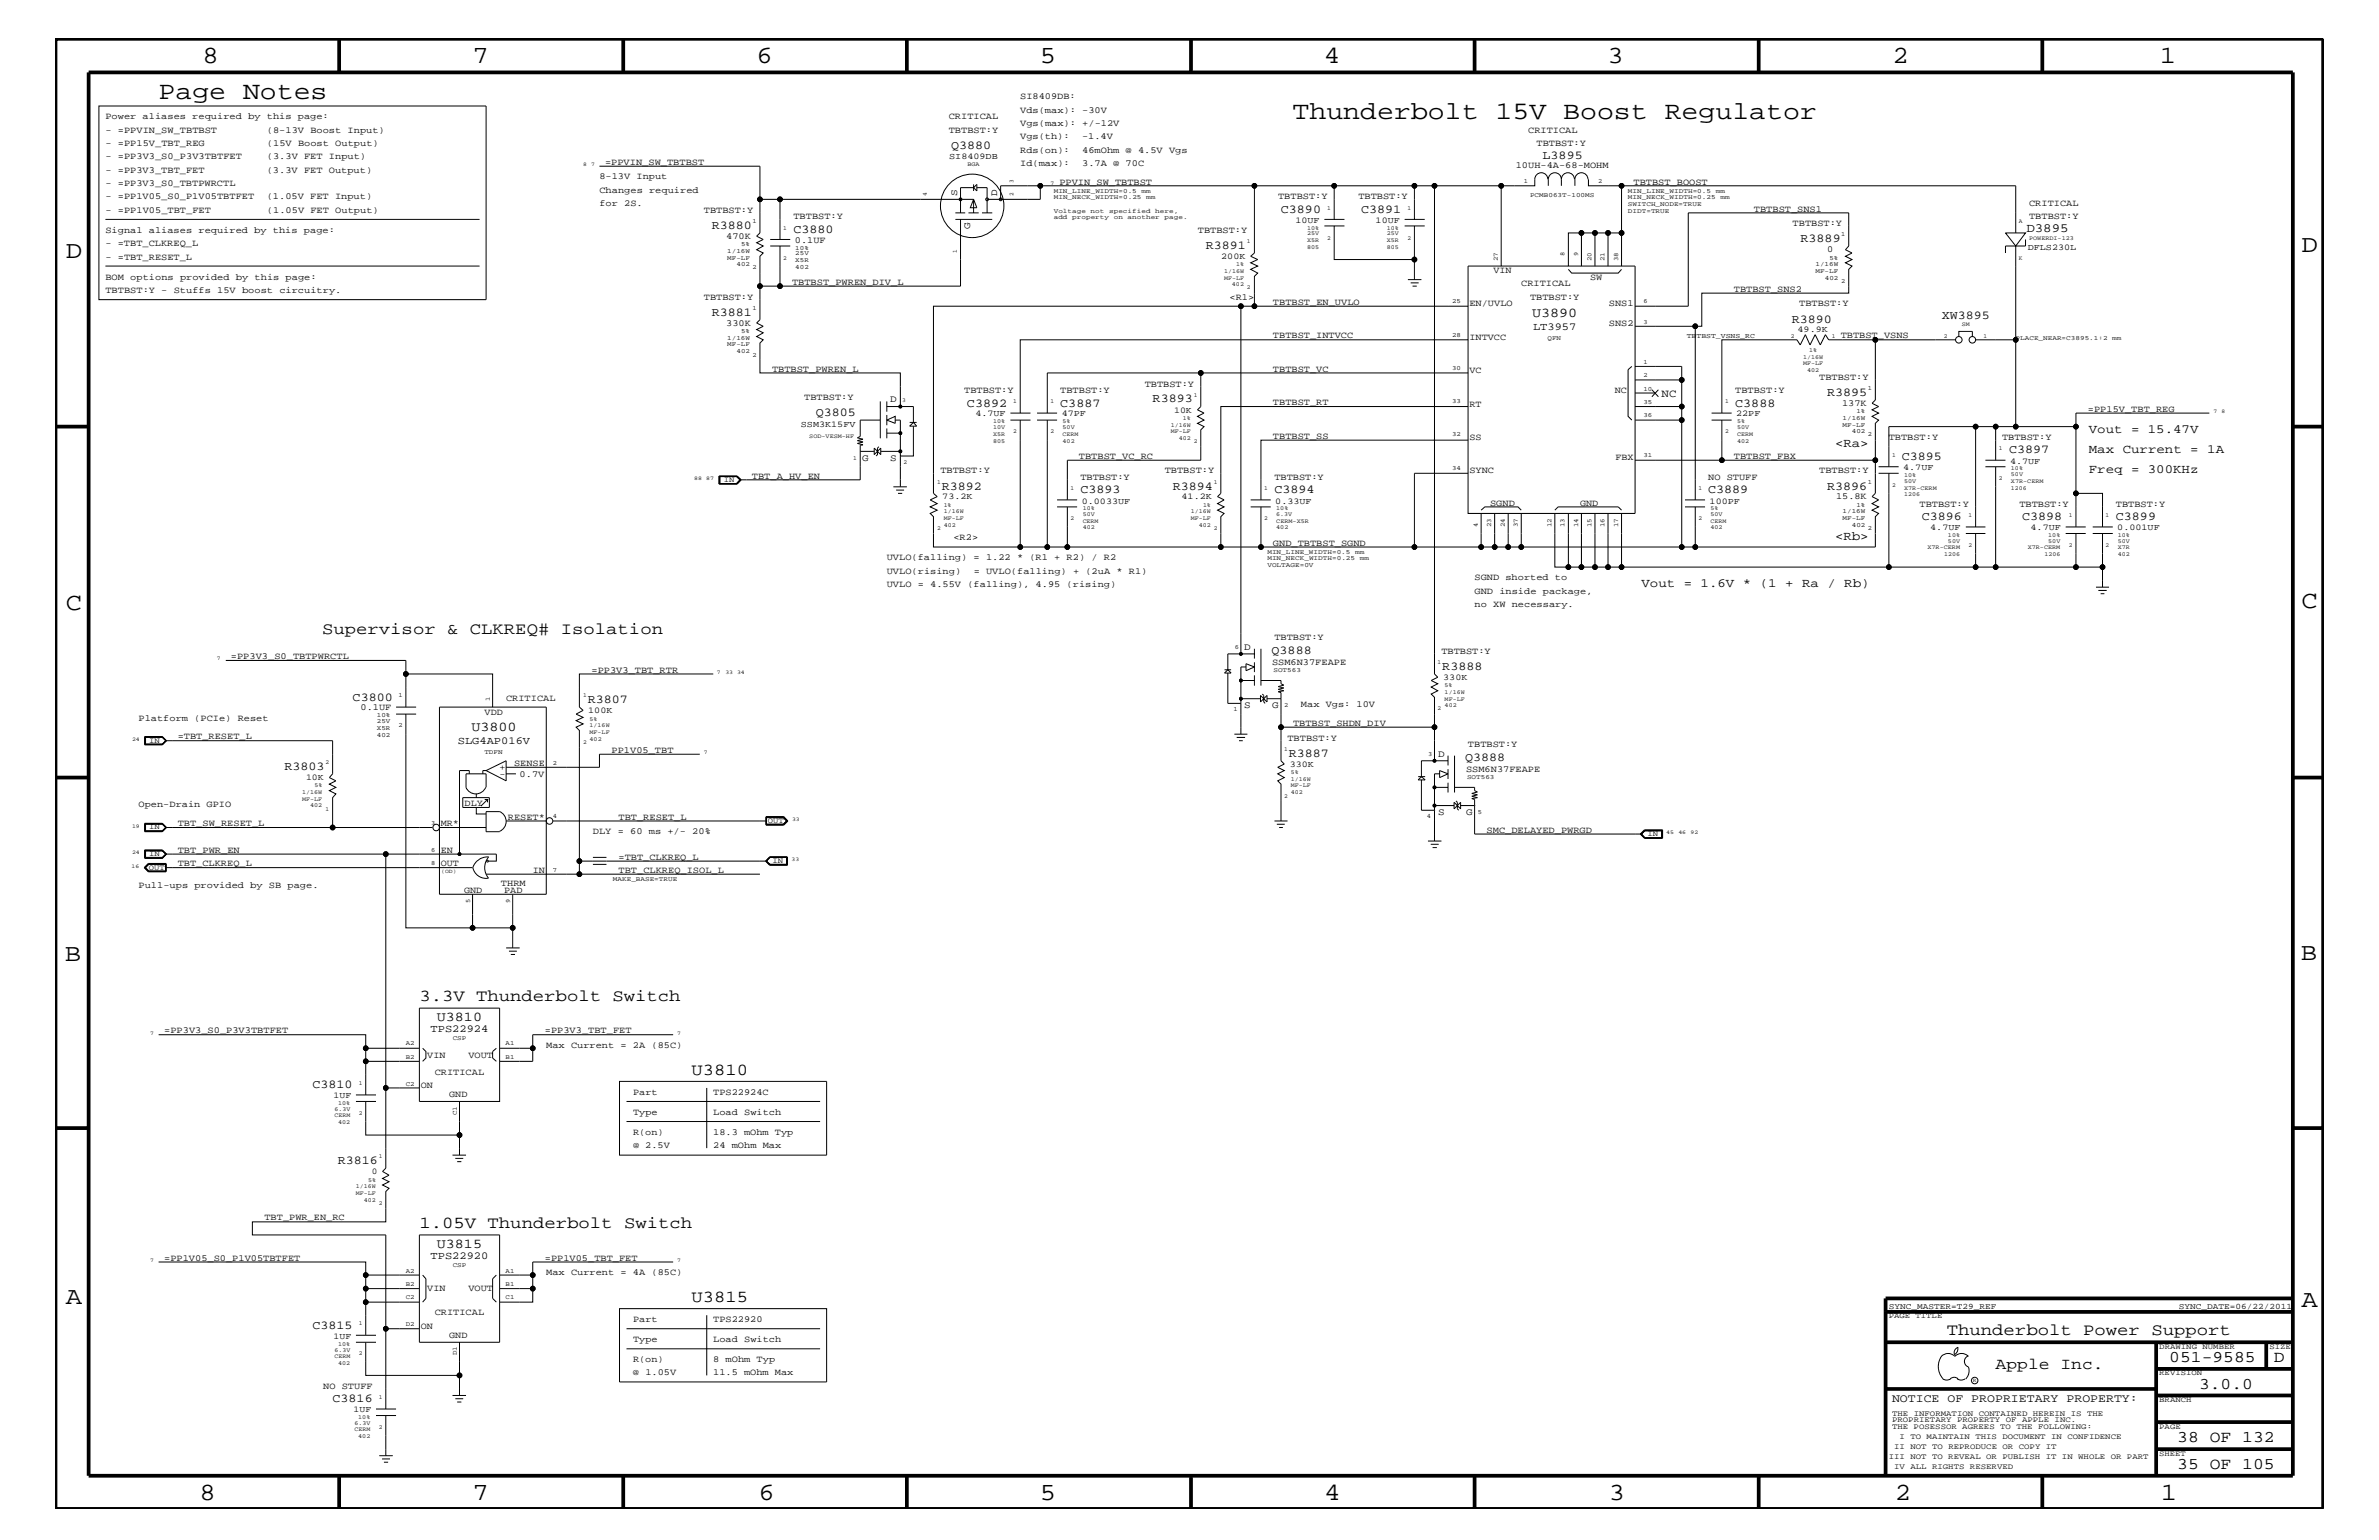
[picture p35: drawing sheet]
<svg xmlns="http://www.w3.org/2000/svg" width="432mm" height="279mm" viewBox="0 0 432 279" stroke-linecap="round" stroke-linejoin="round" font-family="sans-serif">
<defs><g id="words">
<g font-size="4.6">
<text x="28.8" y="18">Page Notes</text>
<text x="234.6" y="21.6">Thunderbolt 15V Boost Regulator</text>
</g>
<g font-size="4.5">
<text x="36.7" y="11.5">8</text>
<text x="85.8" y="11.5">7</text>
<text x="137.3" y="11.5">6</text>
<text x="188.7" y="11.5">5</text>
<text x="240.3" y="11.5">4</text>
<text x="291.8" y="11.5">3</text>
<text x="343.5" y="11.5">2</text>
<text x="392" y="11.5">1</text>
<text x="11.9" y="46.8">D</text>
<text x="417.7" y="45.7">D</text>
<text x="11.9" y="110.6">C</text>
<text x="417.8" y="110.3">C</text>
<text x="11.8" y="174.3">B</text>
<text x="417.6" y="174.2">B</text>
<text x="11.9" y="236.7">A</text>
<text x="417.8" y="237.1">A</text>
<text x="36.2" y="272.1">8</text>
<text x="85.8" y="272.1">7</text>
<text x="137.7" y="272.1">6</text>
<text x="188.7" y="272.1">5</text>
<text x="240.4" y="272.1">4</text>
<text x="292" y="272.1">3</text>
<text x="343.9" y="272.1">2</text>
<text x="392.2" y="272.1">1</text>
</g>
<g font-size="3">
<text x="58.5" y="115">Supervisor &amp; CLKREQ# Isolation</text>
<text x="76.1" y="181.6">3.3V Thunderbolt Switch</text>
<text x="125.5" y="195">U3810</text>
<text x="76.1" y="222.9">1.05V Thunderbolt Switch</text>
<text x="125.5" y="236.2">U3815</text>
<text x="353.4" y="242.3">Thunderbolt Power Support</text>
<text x="362.2" y="248.4">Apple Inc.</text>
<text x="393.7" y="247.1">051-9585</text>
<text x="399.2" y="252">3.0.0</text>
<text x="412.7" y="247.1">D</text>
<text x="395.2" y="261.6">38 OF 132</text>
<text x="395.2" y="266.6">35 OF 105</text>
</g>
<g font-size="2.5">
<text x="278.1" y="57.5">U3890</text>
<text x="85.6" y="132.7">U3800</text>
<text x="79.3" y="185.3">U3810</text>
<text x="79.3" y="226.5">U3815</text>
</g>
<g font-size="2.3">
<text x="367.8" y="42.1">D3895</text>
<text x="333.1" y="81.1">&lt;Ra&gt;</text>
<text x="379.1" y="78.6">Vout = 15.47V</text>
<text x="379.1" y="82.2">Max Current = 1A</text>
<text x="379.1" y="85.9">Freq = 300KHz</text>
<text x="333.1" y="98">&lt;Rb&gt;</text>
<text x="297.9" y="106.5">Vout = 1.6V * (1 + Ra / Rb)</text>
</g>
<g font-size="2.2">
<text x="172.6" y="27.1">Q3880</text>
<text x="280" y="28.8">L3895</text>
<text x="129.2" y="41.5">R3880</text>
<text x="232.5" y="38.6">C3890</text>
<text x="247.1" y="38.6">C3891</text>
<text x="144" y="42.3">C3880</text>
<text x="218.9" y="45.2">R3891</text>
<text x="326.8" y="44">R3889</text>
<text x="129.2" y="57.3">R3881</text>
<text x="325.2" y="58.6">R3890</text>
<text x="352.4" y="57.9">XW3895</text>
<text x="331.6" y="71.8">R3895</text>
<text x="148.1" y="75.6">Q3805</text>
<text x="175.5" y="73.8">C3892</text>
<text x="192.4" y="73.8">C3887</text>
<text x="209.2" y="73">R3893</text>
<text x="315" y="73.8">C3888</text>
<text x="345.2" y="83.5">C3895</text>
<text x="364.7" y="82.2">C3897</text>
<text x="170.9" y="88.8">R3892</text>
<text x="196.1" y="89.5">C3893</text>
<text x="212.9" y="88.8">R3894</text>
<text x="231.3" y="89.5">C3894</text>
<text x="310" y="89.5">C3889</text>
<text x="331.6" y="88.8">R3896</text>
<text x="348.8" y="94.3">C3896</text>
<text x="367" y="94.3">C3898</text>
<text x="384" y="94.3">C3899</text>
<text x="230.8" y="118.6">Q3888</text>
<text x="261.8" y="121.5">R3888</text>
<text x="64" y="127.1">C3800</text>
<text x="106.7" y="127.6">R3807</text>
<text x="233.9" y="137.3">R3887</text>
<text x="51.6" y="139.7">R3803</text>
<text x="265.9" y="138">Q3888</text>
<text x="56.7" y="197.4">C3810</text>
<text x="61.3" y="211.3">R3816</text>
<text x="56.7" y="241.1">C3815</text>
<text x="60.4" y="254.4">C3816</text>
</g>
<text font-size="2.1" x="343.4" y="254.4">NOTICE OF PROPRIETARY PROPERTY:</text>
<text font-size="2" x="301.6" y="72">NC</text>
<g font-size="1.9">
<text x="278.3" y="59.8">LT3957</text>
<text x="83.1" y="135">SLG4AP016V</text>
<text x="78.1" y="187.2">TPS22924</text>
<text x="78.1" y="228.5">TPS22920</text>
</g>
<g font-size="1.8">
<text x="173.7" y="35.6" transform="rotate(-90 173.7 35.6)">S</text>
<text x="181" y="35.6" transform="rotate(-90 181 35.6)">D</text>
<text x="176.1" y="41.6" transform="rotate(-90 176.1 41.6)">G</text>
<text x="161.5" y="73">D</text>
<text x="156.5" y="83.6">G</text>
<text x="161.5" y="83.6">S</text>
<text x="225.8" y="117.9">D</text>
<text x="225.8" y="128.5">S</text>
<text x="230.9" y="128.5">G</text>
<text x="261" y="137.3">D</text>
<text x="261" y="147.9">S</text>
<text x="266.1" y="147.9">G</text>
</g>
<g font-size="1.7">
<text x="185.2" y="18">SI8409DB:</text>
<text x="19.1" y="21.6">Power aliases required by this page:</text>
<text x="172.2" y="21.6">CRITICAL</text>
<text x="185.2" y="22.9">Vgs(max): +/-12V</text>
<text x="185.2" y="20.4">Vds(max): -30V</text>
<text x="19.1" y="28.9">- =PP3V3_S0_P3V3TBTFET</text>
<text x="19.1" y="24.1">- =PPVIN_SW_TBTBST</text>
<text x="19.1" y="26.5">- =PP15V_TBT_REG</text>
<text x="48.4" y="28.9">(3.3V FET Input)</text>
<text x="48.4" y="24.1">(8-13V Boost Input)</text>
<text x="48.5" y="26.5">(15V Boost Output)</text>
<text x="109.8" y="29.9">=PPVIN_SW_TBTBST</text>
<text x="172.2" y="24.1">TBTBST:Y</text>
<text x="185.2" y="27.7">Rds(on):</text>
<text x="185.2" y="25.3">Vgs(th):</text>
<text x="196.4" y="25.3">-1.4V</text>
<text x="196.4" y="27.7">46mOhm @ 4.5V Vgs</text>
<text x="277.4" y="24.1">CRITICAL</text>
<text x="278.9" y="26.5">TBTBST:Y</text>
<text x="19.1" y="31.4">- =PP3V3_TBT_FET</text>
<text x="19.1" y="33.7">- =PP3V3_S0_TBTPWRCTL</text>
<text x="48.4" y="31.4">(3.3V FET Output)</text>
<text x="108.8" y="35">Changes required</text>
<text x="108.8" y="32.5">8-13V Input</text>
<text x="185.2" y="30.2">Id(max):</text>
<text x="192.3" y="33.6">PPVIN_SW_TBTBST</text>
<text x="196.4" y="30.2">3.7A @ 70C</text>
<text x="275.1" y="30.5">10UH-4A-68-MOHM</text>
<text x="296.5" y="33.6">TBTBST_BOOST</text>
<text x="19.1" y="36.2">- =PP1V05_S0_P1V05TBTFET</text>
<text x="19.1" y="38.6">- =PP1V05_TBT_FET</text>
<text x="48.4" y="36.2">(1.05V FET Input)</text>
<text x="48.5" y="38.6">(1.05V FET Output)</text>
<text x="108.8" y="37.4">for 2S.</text>
<text x="127.8" y="38.6">TBTBST:Y</text>
<text x="144" y="39.8">TBTBST:Y</text>
<text x="232" y="36.2">TBTBST:Y</text>
<text x="246.5" y="36.2">TBTBST:Y</text>
<text x="318.3" y="38.4">TBTBST_SNS1</text>
<text x="325.4" y="41">TBTBST:Y</text>
<text x="368.3" y="37.4">CRITICAL</text>
<text x="368.3" y="39.8">TBTBST:Y</text>
<text x="19.1" y="42.3">Signal aliases required by this page:</text>
<text x="19.1" y="44.6">- =TBT_CLKREQ_L</text>
<text x="19.1" y="47.1">- =TBT_RESET_L</text>
<text x="131.8" y="43.4">470K</text>
<text x="144.3" y="44.1">0.1UF</text>
<text x="217.4" y="42.3">TBTBST:Y</text>
<text x="331.6" y="45.7">0</text>
<text x="19.1" y="50.7">BOM options provided by this page:</text>
<text x="19.1" y="53.2">TBTBST:Y - Stuffs 15V boost circuitry.</text>
<text x="143.8" y="51.7">TBTBST_PWREN_DIV_L</text>
<text x="271.1" y="49.6">VIN</text>
<text x="276.1" y="51.9">CRITICAL</text>
<text x="288.6" y="50.7">SW</text>
<text x="314.7" y="52.9">TBTBST_SNS2</text>
<text x="127.8" y="54.4">TBTBST:Y</text>
<text x="131.8" y="59.1">330K</text>
<text x="223.2" y="54.4">&lt;R1&gt;</text>
<text x="231.1" y="55.3">TBTBST_EN_UVLO</text>
<text x="266.7" y="55.6">EN/UVLO</text>
<text x="277.7" y="54.4">TBTBST:Y</text>
<text x="292" y="55.6">SNS1</text>
<text x="292" y="59.2">SNS2</text>
<text x="326.6" y="55.6">TBTBST:Y</text>
<text x="231.1" y="61.4">TBTBST_INTVCC</text>
<text x="266.7" y="61.7">INTVCC</text>
<text x="334.1" y="61.4">TBTBST_VSNS</text>
<text x="140.1" y="67.5">TBTBST_PWREN_L</text>
<text x="175" y="71.3">TBTBST:Y</text>
<text x="192.4" y="71.3">TBTBST:Y</text>
<text x="207.8" y="70.1">TBTBST:Y</text>
<text x="231.1" y="67.5">TBTBST_VC</text>
<text x="266.7" y="67.7">VC</text>
<text x="293.1" y="71.3">NC</text>
<text x="315" y="71.3">TBTBST:Y</text>
<text x="330.2" y="68.9">TBTBST:Y</text>
<text x="146" y="72.6">TBTBST:Y</text>
<text x="231.1" y="73.5">TBTBST_RT</text>
<text x="266.7" y="73.8">RT</text>
<text x="334.3" y="73.7">137K</text>
<text x="379" y="74.7">=PP15V_TBT_REG</text>
<text x="195.8" y="83.3">TBTBST_VC_RC</text>
<text x="231.1" y="79.6">TBTBST_SS</text>
<text x="266.7" y="79.9">SS</text>
<text x="293.2" y="83.5">FBX</text>
<text x="314.7" y="83.3">TBTBST_FBX</text>
<text x="342.8" y="79.9">TBTBST:Y</text>
<text x="363.4" y="79.9">TBTBST:Y</text>
<text x="136.5" y="86.9">TBT_A_HV_EN</text>
<text x="170.7" y="85.9">TBTBST:Y</text>
<text x="196.1" y="87.1">TBTBST:Y</text>
<text x="211.4" y="85.9">TBTBST:Y</text>
<text x="231.3" y="87.1">TBTBST:Y</text>
<text x="266.7" y="85.9">SYNC</text>
<text x="310" y="87.1">NO STUFF</text>
<text x="330.2" y="85.9">TBTBST:Y</text>
<text x="270.5" y="91.7">SGND</text>
<text x="286.8" y="91.7">GND</text>
<text x="333.2" y="90.6">15.8K</text>
<text x="348.4" y="92">TBTBST:Y</text>
<text x="366.5" y="92">TBTBST:Y</text>
<text x="384" y="92">TBTBST:Y</text>
<text x="161" y="101.6">UVLO(falling) = 1.22 * (R1 + R2) / R2</text>
<text x="173.1" y="98">&lt;R2&gt;</text>
<text x="231.1" y="99">GND_TBTBST_SGND</text>
<text x="161" y="106.5">UVLO = 4.55V (falling), 4.95 (rising)</text>
<text x="161" y="104.1">UVLO(rising)</text>
<text x="176.7" y="104.1">= UVLO(falling) + (2uA * R1)</text>
<text x="267.6" y="105.3">SGND shorted to</text>
<text x="267.6" y="107.7">GND inside package,</text>
<text x="267.6" y="110.2">no XW necessary.</text>
<text x="41.9" y="119.6">=PP3V3_S0_TBTPWRCTL</text>
<text x="231.3" y="116.2">TBTBST:Y</text>
<text x="261.6" y="118.6">TBTBST:Y</text>
<text x="107.4" y="122">=PP3V3_TBT_RTR</text>
<text x="230.9" y="120.6">SSM6N37FEAPE</text>
<text x="25.1" y="130.8">Platform (PCIe) Reset</text>
<text x="65.4" y="128.9">0.1UF</text>
<text x="88" y="129.7">VDD</text>
<text x="91.9" y="127.1">CRITICAL</text>
<text x="234.7" y="131.7">TBTBST_SHDN_DIV</text>
<text x="236.1" y="128.3">Max Vgs: 10V</text>
<text x="32.3" y="134.1">=TBT_RESET_L</text>
<text x="111" y="136.6">PP1V05_TBT</text>
<text x="233.7" y="134.4">TBTBST:Y</text>
<text x="266.4" y="135.6">TBTBST:Y</text>
<text x="90.7" y="139.6">+</text>
<text x="90.7" y="140.9">-</text>
<text x="93.3" y="139">SENSE</text>
<text x="94.3" y="140.9">0.7V</text>
<text x="266.1" y="140">SSM6N37FEAPE</text>
<text x="25.1" y="146.5">Open-Drain GPIO</text>
<text x="32.3" y="149.9">TBT_SW_RESET_L</text>
<text x="80" y="149.9">MR*</text>
<text x="84.3" y="146.2">DLY</text>
<text x="92.2" y="148.7">RESET*</text>
<text x="112.3" y="148.7">TBT_RESET_L</text>
<text x="32.3" y="154.7">TBT_PWR_EN</text>
<text x="80" y="154.7">EN</text>
<text x="107.6" y="151.3">DLY = 60 ms +/- 20%</text>
<text x="112.3" y="156">=TBT_CLKREQ_L</text>
<text x="269.8" y="151.1">SMC_DELAYED_PWRGD</text>
<text x="25.1" y="161.1">Pull-ups provided by SB page.</text>
<text x="32.3" y="157.2">TBT_CLKREQ_L</text>
<text x="80" y="157.2">OUT</text>
<text x="84.2" y="162">GND</text>
<text x="90.9" y="160.8">THRM</text>
<text x="91.5" y="162">PAD</text>
<text x="96.7" y="158.4">IN</text>
<text x="112.3" y="158.4">TBT_CLKREQ_ISOL_L</text>
<text x="29.8" y="187.5">=PP3V3_S0_P3V3TBTFET</text>
<text x="77.6" y="191.9">VIN</text>
<text x="85" y="191.9">VOUT</text>
<text x="98.9" y="187.5">=PP3V3_TBT_FET</text>
<text x="99.1" y="190.2">Max Current = 2A (85C)</text>
<text x="76.4" y="197.4">ON</text>
<text x="78.9" y="195">CRITICAL</text>
<text x="81.5" y="199.1">GND</text>
<text x="114.9" y="198.7">Part</text>
<text x="114.9" y="202.3">Type</text>
<text x="129.5" y="202.3">Load Switch</text>
<text x="129.5" y="198.7">TPS22924C</text>
<text x="114.9" y="208.3">@ 2.5V</text>
<text x="114.9" y="205.9">R(on)</text>
<text x="129.5" y="205.9">18.3 mOhm Typ</text>
<text x="129.5" y="208.3">24 mOhm Max</text>
<text x="48" y="221.4">TBT_PWR_EN_RC</text>
<text x="29.8" y="228.7">=PP1V05_S0_P1V05TBTFET</text>
<text x="98.9" y="228.7">=PP1V05_TBT_FET</text>
<text x="99.1" y="231.3">Max Current = 4A (85C)</text>
<text x="77.6" y="234.3">VIN</text>
<text x="78.9" y="238.6">CRITICAL</text>
<text x="85" y="234.3">VOUT</text>
<text x="114.9" y="239.9">Part</text>
<text x="129.5" y="239.9">TPS22920</text>
<text x="76.4" y="241.1">ON</text>
<text x="81.5" y="242.8">GND</text>
<text x="114.9" y="243.5">Type</text>
<text x="129.5" y="243.5">Load Switch</text>
<text x="58.7" y="252">NO STUFF</text>
<text x="114.9" y="249.5">@ 1.05V</text>
<text x="114.9" y="247.1">R(on)</text>
<text x="129.5" y="249.5">11.5 mOhm Max</text>
<text x="129.5" y="247.1">8 mOhm Typ</text>
</g>
<g font-size="1.6">
<text x="172.3" y="28.9">SI8409DB</text>
<text x="235.1" y="40.4">10UF</text>
<text x="249.7" y="40.4">10UF</text>
<text x="221.7" y="47">200K</text>
<text x="368" y="45.4">DFLS230L</text>
<text x="326.3" y="60.3">49.9K</text>
<text x="145.4" y="77.5">SSM3K15FV</text>
<text x="177" y="75.6">4.7UF</text>
<text x="192.7" y="75.6">47PF</text>
<text x="213.1" y="74.9">10K</text>
<text x="315.1" y="75.6">22PF</text>
<text x="345.4" y="85.3">4.7UF</text>
<text x="364.8" y="84.1">4.7UF</text>
<text x="171" y="90.6">73.2K</text>
<text x="196.3" y="91.4">0.0033UF</text>
<text x="214.5" y="90.6">41.2K</text>
<text x="231.5" y="91.4">0.33UF</text>
<text x="310.3" y="91.4">100PF</text>
<text x="350.4" y="96.2">4.7UF</text>
<text x="368.6" y="96.2">4.7UF</text>
<text x="384.3" y="96.2">0.001UF</text>
<text x="262" y="123.4">330K</text>
<text x="106.8" y="129.4">100K</text>
<text x="55.5" y="141.5">10K</text>
<text x="234.1" y="139.1">330K</text>
<text x="60.5" y="199.2">1UF</text>
<text x="67.5" y="213">0</text>
<text x="60.5" y="242.9">1UF</text>
<text x="64.2" y="256.2">1UF</text>
</g>
<g font-size="1.5">
<text x="342.8" y="237.4">SYNC_MASTER=T29_REF</text>
<text x="395.5" y="237.4">SYNC_DATE=06/22/2011</text>
</g>
<g font-size="1.4">
<text x="131.4" y="87.5">IN</text>
<text x="27.1" y="134.7">IN</text>
<text x="139.4" y="149.3">OUT</text>
<text x="27.1" y="150.5">IN</text>
<text x="27.1" y="155.4">IN</text>
<text x="299" y="151.8">IN</text>
<text x="27" y="157.8">OUT</text>
<text x="140.2" y="156.6">IN</text>
<text x="342.8" y="239.2">PAGE TITLE</text>
<text x="391.9" y="244.7">DRAWING NUMBER</text>
<text x="411.9" y="244.7">SIZE</text>
<text x="391.9" y="249.5">REVISION</text>
<text x="343.4" y="256.8">THE INFORMATION CONTAINED HEREIN IS THE</text>
<text x="391.9" y="254.4">BRANCH</text>
<text x="343.4" y="259.3">THE POSESSOR AGREES TO THE FOLLOWING:</text>
<text x="343.4" y="258">PROPRIETARY PROPERTY OF APPLE INC.</text>
<text x="343.8" y="262.9">II NOT TO REPRODUCE OR COPY IT</text>
<text x="344.8" y="261.1">I TO MAINTAIN THIS DOCUMENT IN CONFIDENCE</text>
<text x="391.9" y="259.3">PAGE</text>
<text x="342.8" y="264.7">III NOT TO REVEAL OR PUBLISH IT IN WHOLE OR PART</text>
<text x="343.8" y="266.6">IV ALL RIGHTS RESERVED</text>
<text x="391.9" y="264.1">SHEET</text>
</g>
<text font-size="1.3" x="306.2" y="61.4">TBTBST_VSNS_RC</text>
<g font-size="1.2">
<text x="191.3" y="35">MIN_LINE_WIDTH=0.5</text>
<text x="207.2" y="35">mm</text>
<text x="276.6" y="33.1">1</text>
<text x="277.7" y="35.7">PCMB063T-100MS</text>
<text x="290.1" y="33.1">2</text>
<text x="295.5" y="35">MIN_LINE_WIDTH=0.5</text>
<text x="311.4" y="35">mm</text>
<text x="136.6" y="40.4">1</text>
<text x="191.3" y="36.2">MIN_NECK_WIDTH=0.25</text>
<text x="191.3" y="38.6">Voltage</text>
<text x="191.3" y="39.8">add</text>
<text x="194.6" y="39.8">property</text>
<text x="198" y="38.6">not</text>
<text x="201.3" y="38.6">specified</text>
<text x="202.2" y="39.8">on</text>
<text x="204.7" y="39.8">another</text>
<text x="208" y="36.2">mm</text>
<text x="209.7" y="38.6">here,</text>
<text x="211.4" y="39.8">page.</text>
<text x="295.5" y="38.6">DIDT=TRUE</text>
<text x="295.5" y="37.4">SWITCH_NODE=TRUE</text>
<text x="295.5" y="36.2">MIN_NECK_WIDTH=0.25</text>
<text x="312.3" y="36.2">mm</text>
<text x="132" y="45.9">1/16W</text>
<text x="132" y="47.1">MF-LF</text>
<text x="134.5" y="44.6">5%</text>
<text x="144.4" y="47.6">X5R</text>
<text x="144.4" y="45.3">10%</text>
<text x="144.4" y="46.3">25V</text>
<text x="271.9" y="47.4" transform="rotate(-90 271.9 47.4)">27</text>
<text x="284" y="46.5" transform="rotate(-90 284 46.5)">8</text>
<text x="286.4" y="46.5" transform="rotate(-90 286.4 46.5)">9</text>
<text x="288.9" y="47.4" transform="rotate(-90 288.9 47.4)">20</text>
<text x="291.3" y="47.4" transform="rotate(-90 291.3 47.4)">21</text>
<text x="293.7" y="47.4" transform="rotate(-90 293.7 47.4)">38</text>
<text x="332.1" y="47.1">5%</text>
<text x="334.2" y="42.9">1</text>
<text x="133.7" y="48.3">402</text>
<text x="136.6" y="48.9">2</text>
<text x="144.4" y="48.8">402</text>
<text x="329.5" y="49.6">MF-LF</text>
<text x="329.5" y="48.3">1/16W</text>
<text x="331.2" y="50.7">402</text>
<text x="334.2" y="51.3">2</text>
<text x="136.6" y="56.2">1</text>
<text x="263.6" y="55">25</text>
<text x="298.3" y="55.1">6</text>
<text x="298.3" y="58.7">3</text>
<text x="132" y="61.7">1/16W</text>
<text x="132" y="62.9">MF-LF</text>
<text x="133.7" y="64">402</text>
<text x="134.5" y="60.4">5%</text>
<text x="136.6" y="64.7">2</text>
<text x="263.6" y="61.1">28</text>
<text x="280.9" y="61.7">QFN</text>
<text x="298.3" y="66">1</text>
<text x="365.8" y="61.7">PLACE_NEAR=C3895.1:2</text>
<text x="383.4" y="61.7">mm</text>
<text x="263.6" y="67.1">30</text>
<text x="298.3" y="68.4">2</text>
<text x="298.3" y="70.9">10</text>
<text x="339" y="70.7">1</text>
<text x="263.6" y="73.2">33</text>
<text x="298.3" y="73.3">35</text>
<text x="298.3" y="75.7">36</text>
<text x="334.4" y="76.2">1/16W</text>
<text x="334.4" y="77.4">MF-LF</text>
<text x="337" y="75">1%</text>
<text x="263.6" y="79.2">32</text>
<text x="298.3" y="83">31</text>
<text x="336.1" y="78.6">402</text>
<text x="339" y="79.2">2</text>
<text x="263.6" y="85.3">34</text>
<text x="339" y="87.7">1</text>
<text x="268.2" y="95.6" transform="rotate(-90 268.2 95.6)">4</text>
<text x="270.7" y="95.6" transform="rotate(-90 270.7 95.6)">23</text>
<text x="273.1" y="95.6" transform="rotate(-90 273.1 95.6)">24</text>
<text x="275.5" y="95.6" transform="rotate(-90 275.5 95.6)">37</text>
<text x="281.6" y="95.6" transform="rotate(-90 281.6 95.6)">12</text>
<text x="284" y="95.6" transform="rotate(-90 284 95.6)">13</text>
<text x="286.4" y="95.6" transform="rotate(-90 286.4 95.6)">14</text>
<text x="288.9" y="95.6" transform="rotate(-90 288.9 95.6)">15</text>
<text x="291.3" y="95.6" transform="rotate(-90 291.3 95.6)">16</text>
<text x="293.7" y="95.6" transform="rotate(-90 293.7 95.6)">17</text>
<text x="334.4" y="93.2">1/16W</text>
<text x="334.4" y="94.3">MF-LF</text>
<text x="336.1" y="95.6">402</text>
<text x="337" y="92">1%</text>
<text x="230" y="100.4">MIN_LINE_WIDTH=0.5</text>
<text x="230" y="101.6">MIN_NECK_WIDTH=0.25</text>
<text x="246" y="100.4">mm</text>
<text x="246.8" y="101.6">mm</text>
<text x="339" y="96.2">2</text>
<text x="230" y="102.9">VOLTAGE=0V</text>
<text x="224.1" y="117.8">6</text>
<text x="231.1" y="121.9">SOT563</text>
<text x="68.4" y="131.3">25V</text>
<text x="68.4" y="130.2">10%</text>
<text x="72.3" y="126.5">1</text>
<text x="72.3" y="131.9">2</text>
<text x="88.9" y="127.1" transform="rotate(-90 88.9 127.1)">1</text>
<text x="223.9" y="129.1">1</text>
<text x="233.1" y="128.3">2</text>
<text x="68.4" y="133.6">402</text>
<text x="68.4" y="132.4">X5R</text>
<text x="87.9" y="136.8">TDFN</text>
<text x="259.2" y="137.2">3</text>
<text x="100.3" y="138.7">2</text>
<text x="266.3" y="141.3">SOT563</text>
<text x="78.2" y="149.6">3</text>
<text x="100.3" y="148.4">4</text>
<text x="259" y="148.4">4</text>
<text x="268.2" y="147.7">5</text>
<text x="78.2" y="154.5">6</text>
<text x="78.2" y="156.9">8</text>
<text x="100.3" y="158.2">7</text>
<text x="111.3" y="159.9">MAKE_BASE=TRUE</text>
<text x="85.3" y="163.8" transform="rotate(-90 85.3 163.8)">5</text>
<text x="92.6" y="163.8" transform="rotate(-90 92.6 163.8)">9</text>
<text x="73.7" y="189.7">A2</text>
<text x="82.2" y="188.7">CSP</text>
<text x="91.8" y="189.7">A1</text>
<text x="73.7" y="197">C2</text>
<text x="73.7" y="192.1">B2</text>
<text x="91.8" y="192.1">B1</text>
<text x="82.9" y="202.3" transform="rotate(-90 82.9 202.3)">C1</text>
<text x="73.7" y="230.9">A2</text>
<text x="73.7" y="233.3">B2</text>
<text x="82.2" y="229.9">CSP</text>
<text x="91.8" y="230.9">A1</text>
<text x="91.8" y="233.3">B1</text>
<text x="73.7" y="235.7">C2</text>
<text x="91.8" y="235.7">C1</text>
<text x="73.7" y="240.6">D2</text>
<text x="82.9" y="245.9" transform="rotate(-90 82.9 245.9)">D1</text>
</g>
<g font-size="1.1">
<text x="168.2" y="35.6" transform="rotate(-90 168.2 35.6)">4</text>
<text x="175.6" y="30.2">BGA</text>
<text x="184" y="35.6" transform="rotate(-90 184 35.6)">2</text>
<text x="184" y="33.1" transform="rotate(-90 184 33.1)">3</text>
<text x="142.2" y="41.7">1</text>
<text x="237.2" y="41.7">10%</text>
<text x="240.9" y="38">1</text>
<text x="251.7" y="41.7">10%</text>
<text x="255.4" y="38">1</text>
<text x="366.4" y="40.4">A</text>
<text x="142.2" y="47.1">2</text>
<text x="173.7" y="45.9" transform="rotate(-90 173.7 45.9)">1</text>
<text x="226.3" y="44.1">1</text>
<text x="237.2" y="42.7">25V</text>
<text x="237.2" y="45.2">805</text>
<text x="237.2" y="44">X5R</text>
<text x="240.9" y="43.5">2</text>
<text x="251.7" y="42.7">25V</text>
<text x="251.7" y="44">X5R</text>
<text x="251.7" y="45.2">805</text>
<text x="255.4" y="43.5">2</text>
<text x="366.4" y="47.1">K</text>
<text x="368.3" y="43.5">POWERDI-123</text>
<text x="222.2" y="49.6">1/16W</text>
<text x="222.2" y="50.7">MF-LF</text>
<text x="223.6" y="51.9">402</text>
<text x="224.4" y="48.3">1%</text>
<text x="226.3" y="52.5">2</text>
<text x="356.1" y="59.2">SM</text>
<text x="325" y="61.3">2</text>
<text x="327.3" y="65.1">1/16W</text>
<text x="328.4" y="63.9">1%</text>
<text x="332.5" y="61.3">1</text>
<text x="352.8" y="61.3">2</text>
<text x="360" y="61.3">1</text>
<text x="216.7" y="72">1</text>
<text x="327.3" y="66.2">MF-LF</text>
<text x="328" y="67.5">402</text>
<text x="163.7" y="72.9">3</text>
<text x="180.3" y="76.8">10%</text>
<text x="180.3" y="77.9">10V</text>
<text x="183.9" y="73.2">1</text>
<text x="190.7" y="73.2">1</text>
<text x="192.9" y="77.9">50V</text>
<text x="192.9" y="76.8">5%</text>
<text x="212.5" y="77.4">1/16W</text>
<text x="214.7" y="76.2">1%</text>
<text x="313.1" y="73.2">1</text>
<text x="315.3" y="76.8">5%</text>
<text x="315.3" y="77.9">50V</text>
<text x="146.9" y="79.4">SOD-VESM-HF</text>
<text x="154.9" y="83.5">1</text>
<text x="180.3" y="80.3">805</text>
<text x="180.3" y="79.1">X5R</text>
<text x="183.9" y="78.6">2</text>
<text x="190.7" y="78.6">2</text>
<text x="192.9" y="80.3">402</text>
<text x="192.9" y="79.1">CERM</text>
<text x="212.5" y="78.6">MF-LF</text>
<text x="214" y="79.9">402</text>
<text x="216.7" y="80.5">2</text>
<text x="313.1" y="78.6">2</text>
<text x="315.3" y="79.1">CERM</text>
<text x="315.3" y="80.3">402</text>
<text x="343.4" y="82.8">1</text>
<text x="362.8" y="81.6">1</text>
<text x="164" y="84.2">2</text>
<text x="170.1" y="87.7">1</text>
<text x="194.3" y="88.9">1</text>
<text x="220.3" y="87.7">1</text>
<text x="229.4" y="88.9">1</text>
<text x="308.3" y="88.9">1</text>
<text x="343.4" y="88.3">2</text>
<text x="345.6" y="86.5">10%</text>
<text x="345.6" y="87.6">50V</text>
<text x="345.6" y="88.8">X7R-CERM</text>
<text x="362.8" y="87.1">2</text>
<text x="365" y="88.8">1206</text>
<text x="365" y="85.3">10%</text>
<text x="365" y="86.4">50V</text>
<text x="365" y="87.6">X7R-CERM</text>
<text x="171.3" y="95.6">402</text>
<text x="171.3" y="94.3">MF-LF</text>
<text x="171.3" y="93.2">1/16W</text>
<text x="171.3" y="92">1%</text>
<text x="194.3" y="94.3">2</text>
<text x="196.5" y="94.9">CERM</text>
<text x="196.5" y="92.6">10%</text>
<text x="196.5" y="93.7">50V</text>
<text x="216.2" y="93.2">1/16W</text>
<text x="216.2" y="94.3">MF-LF</text>
<text x="217.6" y="95.6">402</text>
<text x="218.4" y="92">1%</text>
<text x="229.4" y="94.3">2</text>
<text x="231.6" y="94.9">CERM-X5R</text>
<text x="231.6" y="92.6">10%</text>
<text x="231.6" y="93.7">6.3V</text>
<text x="308.3" y="94.3">2</text>
<text x="310.5" y="94.9">CERM</text>
<text x="310.5" y="92.6">5%</text>
<text x="310.5" y="93.7">50V</text>
<text x="345.6" y="90">1206</text>
<text x="357.3" y="93.8">1</text>
<text x="375.5" y="93.8">1</text>
<text x="382.2" y="93.8">1</text>
<text x="170.1" y="96.2">2</text>
<text x="196.5" y="96">402</text>
<text x="220.3" y="96.2">2</text>
<text x="231.6" y="96">402</text>
<text x="310.5" y="96">402</text>
<text x="349.8" y="99.7">X7R-CERM</text>
<text x="352.9" y="101">1206</text>
<text x="353.6" y="98.5">50V</text>
<text x="353.6" y="97.4">10%</text>
<text x="357.3" y="99.3">2</text>
<text x="368" y="99.7">X7R-CERM</text>
<text x="371.1" y="101">1206</text>
<text x="371.8" y="98.5">50V</text>
<text x="371.8" y="97.4">10%</text>
<text x="375.5" y="99.3">2</text>
<text x="382.2" y="99.3">2</text>
<text x="384.4" y="98.5">50V</text>
<text x="384.4" y="99.7">X7R</text>
<text x="384.4" y="101">402</text>
<text x="384.4" y="97.4">10%</text>
<text x="260.9" y="120.4">1</text>
<text x="262.2" y="125.9">1/16W</text>
<text x="262.2" y="124.7">5%</text>
<text x="105.8" y="126.5">1</text>
<text x="107" y="130.8">5%</text>
<text x="107" y="131.9">1/16W</text>
<text x="260.9" y="128.9">2</text>
<text x="262.2" y="127.1">MF-LF</text>
<text x="262.2" y="128.3">402</text>
<text x="105.8" y="135">2</text>
<text x="107" y="134.4">402</text>
<text x="107" y="133.2">MF-LF</text>
<text x="233.1" y="136.2">1</text>
<text x="57.1" y="142.9">5%</text>
<text x="59.1" y="138.6">2</text>
<text x="234.3" y="141.7">1/16W</text>
<text x="234.3" y="140.4">5%</text>
<text x="234.3" y="142.9">MF-LF</text>
<text x="54.9" y="144">1/16W</text>
<text x="54.9" y="145.3">MF-LF</text>
<text x="56.3" y="146.5">402</text>
<text x="59.1" y="147.1">1</text>
<text x="233.1" y="144.7">2</text>
<text x="234.3" y="144">402</text>
<text x="65.1" y="196.8">1</text>
<text x="60.7" y="201.5">6.3V</text>
<text x="60.7" y="202.7">CERM</text>
<text x="61.4" y="200.4">10%</text>
<text x="61.4" y="204">402</text>
<text x="65.1" y="202.3">2</text>
<text x="64.6" y="215.6">1/16W</text>
<text x="66.8" y="214.4">5%</text>
<text x="68.7" y="210.2">1</text>
<text x="64.6" y="216.9">MF-LF</text>
<text x="66" y="218">402</text>
<text x="68.7" y="218.6">2</text>
<text x="60.7" y="245.2">6.3V</text>
<text x="61.4" y="244.1">10%</text>
<text x="65.1" y="240.5">1</text>
<text x="65.1" y="245.9">2</text>
<text x="60.7" y="246.4">CERM</text>
<text x="61.4" y="247.6">402</text>
<text x="65" y="257.4">10%</text>
<text x="68.7" y="253.8">1</text>
<text x="64.3" y="258.5">6.3V</text>
<text x="64.3" y="259.7">CERM</text>
<text x="65" y="261">402</text>
<text x="68.7" y="259.3">2</text>
</g>
<g font-size="1">
<text x="105.8" y="30.2">8</text>
<text x="107.3" y="30.2">7</text>
<text x="190.7" y="33.6">7</text>
<text x="401.8" y="75">7</text>
<text x="403.2" y="75">8</text>
<text x="126" y="87.1">88</text>
<text x="128.2" y="87.1">87</text>
<text x="39.4" y="119.8">7</text>
<text x="130.1" y="122.3">7</text>
<text x="131.7" y="122.3">33 34</text>
<text x="24" y="134.4">24</text>
<text x="127.8" y="136.8">7</text>
<text x="143.8" y="149">33</text>
<text x="24" y="150.1">19</text>
<text x="24" y="155">24</text>
<text x="302.4" y="151.3">45</text>
<text x="304.6" y="151.3">46</text>
<text x="306.8" y="151.3">92</text>
<text x="23.9" y="157.4">16</text>
<text x="80.1" y="158.4">(OD)</text>
<text x="143.7" y="156.2">33</text>
<text x="27.3" y="187.7">7</text>
<text x="122.9" y="187.7">7</text>
<text x="27.3" y="229">7</text>
<text x="122.9" y="229">7</text>
<text x="358.1" y="250.7">R</text>
</g>
</g></defs>
<g fill="none" stroke="#000" stroke-width=".18">
<path d="M18 19.2h70.2v35.2h-70.2zM19.1 39.8h67.9M108.8 30.2h29.1v6h38.8M137.9 36.2v6.1l-.6 .6 1.2 .5-1.2 .6 1.2 .6-1.2 .7 1.2 .6-.6 .6v11.5l-.6 .6 1.2 .6-1.2 .6 1.2 .6-1.2 .7 1.2 .6-.6 .5v5.5h25.5v6.1M141.6 36.2v7.2M173.4 38.6h1.8M173.4 39.8h6.7M174.3 39.8v12.1h-32.7M175.8 38.6h1.8M176.7 36.2l.6 1.5h-1.2zM176.7 33.5v1.1M176.7 36.2v2.4"/>
<path d="M176.7 34h-2.4v4.6M177.3 33.5v1.1l-.6-.6zM177.3 34h1.9v4.6M178.2 38.6h1.9M179.2 36.2h9.6v-2.5h-7.2v2.5M188.8 33.7h53.4M227.7 33.7v12.2l-.7 .6 1.3 .6-1.3 .6 1.3 .6-1.3 .6 1.3 .6-.6 .6v5.5M240.4 39.8h3.6M254.9 39.8h3.7M256.7 33.7h-14.5v6.1M260.4 33.7h-3.7v6.1M260.4 33.7v88.6l.6 .6-1.2 .6 1.2 .6-1.2 .5 1.2 .7-1.2 .6 .6 .6v5.4h-27.9"/>
<path d="M272.5 33.7v14.6M280.9 32.5a1.19 1.19 0 0 0-1.1-1.2 1.19 1.19 0 0 0-1.2 1.2v1.2h-18.2M283.4 32.5a1.19 1.19 0 0 1 1.2-1.2 1.19 1.19 0 0 1 1.2 1.2M283.4 32.5a1.19 1.19 0 0 0-1.2-1.2 1.19 1.19 0 0 0-1.2 1.2v1.2M283.4 32.5v1.2M288.2 32.5a1.19 1.19 0 0 0-1.2-1.2 1.19 1.19 0 0 0-1.1 1.2v1.2M288.3 32.5v1.2h6v8.6M294.3 33.7h71.6v8.6M19.1 48.3h67.9M139.8 43.4h3.6M139.8 44.6h3.6M141.6 44.6v7.3h-3.7"/>
<path d="M225.2 55.6h41.3M240.4 41h3.6M242.2 41v6.1h14.5v-6.1M254.9 41h3.7M255.5 50.7h2.5M256 51.3h1.5M256.4 51.9h.7M256.7 47.1v3.6M266.5 48.3h30.3v44.9h-30.3zM284.7 48.9l.6 .6h8.4l.6-.6M284.7 48.3v-6h2.3v6M287 42.3h2.5v6"/>
<path d="M289.5 42.3h2.4v6M291.9 42.3h2.4v6M296.8 55.6h9.6v-17h29.2v6l-.6 .7 1.1 .6-1.1 .6 1.1 .6-1.1 .6 1.1 .6-.5 .6v4.3h-26.7v6h-1.2M296.8 59.2h10.9v31.5M364 42.3h3.6l-1.7 2.3zM365.9 44.6v32.8M367.6 43.4v1.2h-3.6v1.3M159.8 76.2h-3.7v3l-.5 .2 1 .3-1 .2 1 .3-1 .2 1 .3-.5 .1v6.3h-21.8M159.8 72.8v6.7M161 76.2l1.5-.7v1.3zM161 72.8v1.9M161 75.3v1.8"/>
<path d="M161 77.7v1.8M161 78.6h2.4M161 73.8h4.8v2.8M162.5 76.2h.9v12.1M165.1 77.3l.7-.7 .6 .7zM165.1 76.6h1.3M165.8 77.3v5.4h-2.4h.1M183.4 74.9h3.6M183.4 76.2h3.6M185.2 76.2v23h-15.8v-5.5l-.6-.5 1.3-.6-1.3-.6 1.3-.6-1.3-.7 1.3-.6-.7-.6v-33.9h55.8v63M188.2 76.2h3.7M188.2 74.9h3.7"/>
<path d="M190.1 76.2v23M217.9 67.7h-27.8v7.2M266.5 73.8h-44.9v15.7l-.6 .6 1.2 .6-1.2 .7 1.2 .6-1.2 .6 1.2 .6-.6 .5v5.5h-27.9M266.5 67.7h-48.6v6.1l-.5 .6 1.1 .5-1.1 .6 1.1 .7-1.1 .6 1.1 .6-.6 .6v5.5h-24.2v7.2M266.5 79.9h-37.6v10.8M266.5 61.7h-81.3v13.2M296.2 66.5l-.7 .6v8.4l.7 .7M296.8 76.2h8.4M296.8 73.8h8.4M296.8 71.3h3.6M296.8 68.9h8.4M296.8 66.5h8.4v7.3"/>
<path d="M299.8 70.7l1.2 1.3M301 70.7l-1.2 1.3M305.2 73.8v25.4h2.5M310.7 76.2h3.6M310.7 74.9h3.6M312.5 76.2v7.3h-15.7M340.4 61.7h-8.5l-.6-1-.9 1.9-.9-1.9-1 1.9-.8-1.9-1 1.9-.5-.9h-13.7v13.2M354.9 61.7h-14.5v10.9l-.6 .6 1.2 .6-1.2 .6 1.2 .5-1.2 .6 1.2 .7-.6 .6v12.7l-.6 .6 1.2 .6-1.2 .7 1.2 .6-1.2 .6 1.2 .6-.6 .5v5.5h-32.7M355.5 61.1v-1h2.5v1M358.6 61.7h7.3M358.6 77.4v18.2M362.2 77.4v6.1"/>
<path d="M376.8 77.4h-34v7.3M376.8 77.4v12.1h4.8v6.1M401 74.9h-24.2v2.5M130.5 86.4h3.3M130.5 86.4v1.4h3.3M130.6 86.4v1.4M133.7 86.5l.6 .6M133.7 86.5l.7 .6-.7 .6M133.7 86.5h-3.1v1.2h3.1M133.8 86.4l.7 .7-.7 .7M134.3 87.1l-.6 .6M156.2 81.8l-.1 .1h2.6"/>
<path d="M158.7 81.3v1.2l1.2-1.2v1.2zM159.5 81l-.2 .3v1.2l-.3 .2M159.9 81.9h3.5M162.1 88.3h2.5M162.7 88.9h1.4M163 89.5h.8M185.2 99.2h8.5M191.9 90.7h3.6M191.9 92h3.6M193.7 92v7.2M221.6 99.2h47.2M227 90.7h3.6"/>
<path d="M227 92h3.6M228.9 92v7.2M266.5 85.9h-9.8v13.3M268.8 92.6l.7-.6h6l.6 .6M268.8 93.2v6h2.5M271.3 93.2v6h2.4M273.7 93.2v6h2.4M276.1 93.2v6h29.1M282.2 93.2v9.7h2.5v-9.7M282.2 92.6l.6-.6h10.9l.6 .6M287 93.2v9.7h2.5v-9.7M291.9 93.2v9.7h2.4v-9.7"/>
<path d="M305.8 90.7h3.7M305.8 92h3.7M307.7 92v7.2M312.5 83.5h27.9M341 84.7h3.6M341 85.9h3.6M342.8 85.9v17h15.8v-6.1M356.8 95.6h3.6M356.8 96.8h3.6M360.4 84.7h3.6M360.4 83.5h3.6M362.2 84.7v18.2"/>
<path d="M374.9 96.8h3.7M374.9 95.6h3.7M376.8 89.5v6.1M376.8 96.8v6.1M379.8 96.8h3.7M379.8 95.6h3.7M381.6 96.8v9.7M41 119.8h32.7v8.5M227.7 118.6h-4.8v2.9M227.7 117.7v1.8M228.9 117.7v6.7M284.7 102.9h2.3"/>
<path d="M289.5 102.9h2.4M294.3 102.9h48.5M358.6 102.9h23M380.4 106.5h2.4M380.9 107.1h1.5M381.3 107.7h.7M26.2 133.6h3.3l.7 .8-.7 .7h-3.3zM26.3 133.7h3.2l.6 .7-.6 .7h-3.2zM26.4 133.8h3.1l.6 .6-.6 .6h-3.1zM30.1 134.4h30.3v6l-.6 .7 1.2 .6-1.2 .6 1.2 .6-1.2 .5 1.2 .6-.6 .7v5.4M71.9 129.6h3.6M71.9 128.3h3.6"/>
<path d="M73.7 122.3h15.7v6M73.7 129.6v38.7h12.1v-6.1M79.8 128.3h19.4v33.9h-19.4zM88.2 139.8l3.7-1.8v3.7l-3.7-1.9h-.6v.6M127 136.8h-18.2v2.4h-16.9M129.5 122.3h-24.3v6l.6 .6-1.2 .7 1.2 .6-1.2 .5 1.2 .6-1.2 .6 .6 .6v26.1M222.3 122.1l.6-.6 .5 .6zM222.3 121.5h1.1M222.9 122.1v5.5h2.3M224 133.2h2.4M224.5 133.8h1.5M224.9 134.4h.7"/>
<path d="M225.2 123.5h2.5M225.2 126.8h3.6M226.2 121h-1v12.2M226.2 120.4l1.5 .6-1.5 .7zM227.7 120.2v1.7M227.7 122.5v1.9M228.8 126.2v1.2l1.2-1.2v1.2zM228.9 123.5h3.6v.6l.5 .2-1 .3 1 .2-1 .3 1 .2-1 .2 .5 .2v12.3l.6 .6-1.2 .6 1.2 .6-1.2 .6 1.2 .7-1.2 .6 .6 .6v6.6M229.1 125.9l.3 .3v1.2l.2 .2M230 126.8h2.5M260.4 131.9v6.1M261.3 139.8l1.5 .6-1.5 .7z"/>
<path d="M262.8 138h-4.8v2.9M262.8 137.1v1.8M262.8 139.6v1.7M264 137.1v6.7M26.2 157.4l.7-.7h3.2v1.5h-3.2zM26.2 149.4h3.3l.7 .7-.7 .8h-3.3zM26.2 154.2h3.3l.7 .8-.7 .7h-3.3zM26.3 154.4h3.2M26.3 149.5h3.2l.6 .6-.6 .7h-3.2zM26.4 149.5h3.1l.6 .6-.6 .6h-3.1zM26.4 154.4v1.2h3.1l.6-.6M27 156.7l-.7 .7 .7 .7"/>
<path d="M29.5 154.4l.6 .6M30.1 155h60v1.2h-1.4M30.1 157.4h55.7M30.1 150.1h48.4M30.1 156.7v1.4M30.1 156.8h-3.1l-.6 .6 .6 .6h3.1M30.1 155l-.6-.7h-3.2v1.4M30.1 155l-.6 .6h-3.2M30.1 155l-.6 .7M30.1 156.7h-3.2l-.7 .7 .7 .7h3.2M70 155v42.4h6.1M79.8 150.1h8.4"/>
<path d="M84 144.7h4.8v1.8h-4.8zM85.2 140.4v-.6h-1.8v15.2M86.4 146.5v1.2h1.8M86.4 144v.7M88 145.1h.5l-1.2 1.1M88.2 142.9a1.95 1.95 0 0 1-1.8 1.1 1.95 1.95 0 0 1-1.8-1.1v-2.5h3.6v2.5M88.2 158.6h49.7M88.5 145.1v.5M88.7 155.5a2.78 2.78 0 0 0-2.9 1.9 2.45 2.45 0 0 0 2.9 1.9 2.96 2.96 0 0 1 0-3.8M90.7 150.8a1.95 1.95 0 0 0 1.2-1.8 1.95 1.95 0 0 0-1.2-1.8l-2.5 .1v3.6h2.5M91.9 148.9h7.3M91.9 140.4h1.7"/>
<path d="M100.3 148.9h38.8M105.2 156.2h33.9M107.6 156.8h2.5M107.6 155.6h2.5M138.9 156.2l.8-.7h3.2v1.5h-3.2zM139 148.2h3.2l.8 .7-.8 .8h-3.2zM139.1 156.2l.6 .6h3.1M139.1 148.3h3.1l.6 .6-.6 .6h-3.1zM139.1 148.4h3.1l.6 .5-.6 .6M139.7 155.5l-.7 .7 .7 .7h3.1v-1.4M139.8 155.6l-.7 .6 .7 .6M142.2 148.2l.7 .7-.7 .7h-3.2"/>
<path d="M142.8 155.6v1.2M142.8 155.6h-3.1l-.6 .6M231.3 148.9h2.4M231.7 149.5h1.5M232.2 150.1h.6M257.4 141.5l.6-.6 .7 .6zM257.4 140.9h1.3M258 141.5v5.5l2.5-.1M259.2 152.6h2.4M259.7 153.2h1.4M260 153.8h.8M260.4 146.2h3.5"/>
<path d="M260.4 142.9h2.4M261.3 140.4h-.9v12.2M262.8 142v1.8M263.9 145.6v1.1l1.2-1.1v1.1zM264 142.9h3.6v.5l.6 .3-1.1 .3 1.1 .2-1.1 .3 1.1 .2-1.1 .2 .5 .2v6.2h30.4M264.3 145.3l.2 .3v1.1l.3 .3M267.7 146.1l-2.6 .1M297.7 151.3l.8-.7h3.3v1.5h-3.3zM298.6 152h3.1M298.6 150.7l-.6 .6 .6 .7M298.6 150.7h3.1M298.6 152.1l-.8-.8 .8-.7h3.1v1.5"/>
<path d="M298.6 150.7l-.7 .6 .7 .7M301.6 150.7v1.3M85.8 168.3h7.3M91.9 172h2.4M92.4 172.6h1.4M92.7 173.2h.8M93.1 162.2v9.8M28.8 187.7h37.6v2.5h9.7M64.6 199.8h3.6M64.6 198.7h3.6M66.4 199.8v6.1h17v-6.1M66.4 192.6h9.7"/>
<path d="M66.4 190.2v8.5M70 197.4v14.5l-.6 .6 1.2 .7-1.2 .6 1.2 .6-1.2 .6 1.2 .6-.6 .6v5.5h-24.2v2.4h24.2v17h6.1M76.1 182.9h14.6v16.9h-14.6zM76.7 190.2l.6 .6v1.2l-.6 .6M90.1 190.2l-.7 .6v1.2l.7 .6M90.7 190.2h6M112.4 196.2h37.6v13.4h-37.6zM113.7 199.8h35.2M122.2 187.7h-25.5v4.9h-6M128.3 197.4v10.9M82.1 209.6h2.5M82.6 210.2h1.5"/>
<path d="M83 210.8h.7M83.4 205.9v3.7M113.7 203.5h35.2M28.8 229h37.6v2.3h9.7M66.4 231.3v2.5M66.4 236.2v6.1M76.1 224.1h14.6v19.4h-14.6zM76.1 233.8h-9.7v2.4h9.7M76.7 231.3l.6 .7v3.6l-.6 .6M90.1 231.3l-.7 .7v3.6l.7 .6M90.7 233.8h6M90.7 231.3h6"/>
<path d="M96.7 231.3v4.9h-6M112.4 237.4h37.6v13.3h-37.6zM122.2 229h-25.5v2.3M128.3 238.6v10.9M64.6 243.5h3.6M64.6 242.3h3.6M66.4 243.5v6h17v-6M68.2 255.6h3.7M68.2 256.8h3.7M70 241.1v14.5M70 256.8v7.3M82.1 253.2h2.5"/>
<path d="M82.6 253.8h1.5M83 254.4h.7M83.4 249.5v3.7M113.7 241.1h35.2M113.7 244.7h35.2M352.4 246.1a1.69 1.69 0 0 1 2.4 0M352.4 246a3.3 3.3 0 0 0 .3 4.1M352.6 250.2l.7 .2 .7-.2M354 250.2l.7-.3 .7 .3M354.8 246.1a1.69 1.69 0 0 1 2.5 0M355.3 250.2l.7 .2 .7-.2M355.3 244.4l.1 .3a1.18 1.18 0 0 1-.6 1"/>
<path d="M355.4 244.4a.99 .99 0 0 0-.6 1.4M357.2 246a1.04 1.04 0 0 0-.6 1 1.04 1.04 0 0 0 .6 1M357.3 248l.1 .7a2.11 2.11 0 0 1-.6 1.5M68.8 264.1h2.5M69.3 264.7h1.5M69.7 265.3h.7"/>
<circle cx="137.9" cy="36.2" r=".42"/>
<circle cx="141.6" cy="36.2" r=".42"/>
<circle cx="174.3" cy="36.2" r=".25"/>
<circle cx="176.5" cy="37.4" r="5.8"/>
<circle cx="179.2" cy="36.2" r=".25"/>
<circle cx="181.6" cy="36.2" r=".25"/>
<circle cx="188.8" cy="33.7" r=".42"/>
<circle cx="227.7" cy="33.7" r=".42"/>
<circle cx="242.2" cy="33.7" r=".42"/>
<circle cx="256.7" cy="33.7" r=".42"/>
<circle cx="260.4" cy="33.7" r=".42"/>
<circle cx="272.5" cy="33.7" r=".42"/>
<circle cx="294.3" cy="33.7" r=".42"/>
<circle cx="137.9" cy="51.9" r=".42"/>
<circle cx="141.6" cy="51.9" r=".42"/>
<circle cx="225.2" cy="55.6" r=".42"/>
<circle cx="227.7" cy="55.6" r=".42"/>
<circle cx="256.7" cy="47.1" r=".42"/>
<circle cx="287" cy="42.3" r=".42"/>
<circle cx="289.5" cy="42.3" r=".42"/>
<circle cx="291.9" cy="42.3" r=".42"/>
<circle cx="294.3" cy="42.3" r=".42"/>
<circle cx="307.7" cy="59.2" r=".42"/>
<circle cx="163.4" cy="73.8" r=".25"/>
<circle cx="163.4" cy="78.6" r=".25"/>
<circle cx="217.9" cy="67.7" r=".42"/>
<circle cx="305.2" cy="73.8" r=".42"/>
<circle cx="305.2" cy="68.9" r=".42"/>
<circle cx="305.2" cy="76.2" r=".42"/>
<circle cx="340.4" cy="61.7" r=".42"/>
<circle cx="355.5" cy="61.7" r=".59"/>
<circle cx="358" cy="61.7" r=".59"/>
<circle cx="358.6" cy="77.4" r=".42"/>
<circle cx="362.2" cy="77.4" r=".42"/>
<circle cx="365.9" cy="77.4" r=".42"/>
<circle cx="365.9" cy="61.7" r=".42"/>
<circle cx="376.8" cy="77.4" r=".42"/>
<circle cx="163.4" cy="81.9" r=".25"/>
<circle cx="185.2" cy="99.2" r=".42"/>
<circle cx="190.1" cy="99.2" r=".42"/>
<circle cx="193.7" cy="99.2" r=".42"/>
<circle cx="221.6" cy="99.2" r=".42"/>
<circle cx="228.9" cy="99.2" r=".42"/>
<circle cx="256.7" cy="99.2" r=".42"/>
<circle cx="268.8" cy="99.2" r=".42"/>
<circle cx="271.3" cy="99.2" r=".42"/>
<circle cx="273.7" cy="99.2" r=".42"/>
<circle cx="276.1" cy="99.2" r=".42"/>
<circle cx="305.2" cy="99.2" r=".42"/>
<circle cx="307.7" cy="99.2" r=".42"/>
<circle cx="312.5" cy="83.5" r=".42"/>
<circle cx="340.4" cy="83.5" r=".42"/>
<circle cx="376.8" cy="89.5" r=".42"/>
<circle cx="225.2" cy="118.6" r=".25"/>
<circle cx="284.7" cy="102.9" r=".42"/>
<circle cx="287" cy="102.9" r=".42"/>
<circle cx="289.5" cy="102.9" r=".42"/>
<circle cx="291.9" cy="102.9" r=".42"/>
<circle cx="294.3" cy="102.9" r=".42"/>
<circle cx="342.8" cy="102.9" r=".42"/>
<circle cx="358.6" cy="102.9" r=".42"/>
<circle cx="362.2" cy="102.9" r=".42"/>
<circle cx="376.8" cy="102.9" r=".42"/>
<circle cx="381.6" cy="102.9" r=".42"/>
<circle cx="73.7" cy="122.3" r=".42"/>
<circle cx="225.2" cy="126.8" r=".25"/>
<circle cx="225.2" cy="123.5" r=".25"/>
<circle cx="232.5" cy="131.9" r=".42"/>
<circle cx="260.4" cy="131.9" r=".42"/>
<circle cx="260.4" cy="138" r=".25"/>
<circle cx="60.4" cy="150.1" r=".42"/>
<circle cx="70" cy="155" r=".42"/>
<circle cx="79.2" cy="150.1" r=".59"/>
<circle cx="83.4" cy="155" r=".25"/>
<circle cx="88.5" cy="156.2" r=".17"/>
<circle cx="99.7" cy="148.9" r=".59"/>
<circle cx="105.2" cy="156.2" r=".42"/>
<circle cx="105.2" cy="158.6" r=".42"/>
<circle cx="260.4" cy="142.9" r=".25"/>
<circle cx="260.4" cy="146.2" r=".25"/>
<circle cx="85.8" cy="168.3" r=".42"/>
<circle cx="93.1" cy="168.3" r=".42"/>
<circle cx="66.4" cy="192.6" r=".42"/>
<circle cx="66.4" cy="190.2" r=".42"/>
<circle cx="70" cy="197.4" r=".42"/>
<circle cx="96.7" cy="190.2" r=".42"/>
<circle cx="83.4" cy="205.9" r=".42"/>
<circle cx="66.4" cy="231.3" r=".42"/>
<circle cx="66.4" cy="236.2" r=".42"/>
<circle cx="66.4" cy="233.8" r=".42"/>
<circle cx="96.7" cy="231.3" r=".42"/>
<circle cx="96.7" cy="233.8" r=".42"/>
<circle cx="70" cy="241.1" r=".42"/>
<circle cx="83.4" cy="249.5" r=".42"/>
<circle cx="358.4" cy="250.5" r=".59"/>
</g>
<g fill="#000">
<circle cx="137.9" cy="36.2" r=".42"/>
<circle cx="141.6" cy="36.2" r=".42"/>
<circle cx="188.8" cy="33.7" r=".42"/>
<circle cx="227.7" cy="33.7" r=".42"/>
<circle cx="242.2" cy="33.7" r=".42"/>
<circle cx="256.7" cy="33.7" r=".42"/>
<circle cx="260.4" cy="33.7" r=".42"/>
<circle cx="272.5" cy="33.7" r=".42"/>
<circle cx="294.3" cy="33.7" r=".42"/>
<circle cx="137.9" cy="51.9" r=".42"/>
<circle cx="141.6" cy="51.9" r=".42"/>
<circle cx="225.2" cy="55.6" r=".42"/>
<circle cx="227.7" cy="55.6" r=".42"/>
<circle cx="256.7" cy="47.1" r=".42"/>
<circle cx="287" cy="42.3" r=".42"/>
<circle cx="289.5" cy="42.3" r=".42"/>
<circle cx="291.9" cy="42.3" r=".42"/>
<circle cx="294.3" cy="42.3" r=".42"/>
<circle cx="307.7" cy="59.2" r=".42"/>
<circle cx="163.4" cy="73.8" r=".25"/>
<circle cx="163.4" cy="78.6" r=".25"/>
<circle cx="217.9" cy="67.7" r=".42"/>
<circle cx="305.2" cy="73.8" r=".42"/>
<circle cx="305.2" cy="68.9" r=".42"/>
<circle cx="305.2" cy="76.2" r=".42"/>
<circle cx="340.4" cy="61.7" r=".42"/>
<circle cx="358.6" cy="77.4" r=".42"/>
<circle cx="362.2" cy="77.4" r=".42"/>
<circle cx="365.9" cy="77.4" r=".42"/>
<circle cx="365.9" cy="61.7" r=".42"/>
<circle cx="376.8" cy="77.4" r=".42"/>
<circle cx="163.4" cy="81.9" r=".25"/>
<circle cx="185.2" cy="99.2" r=".42"/>
<circle cx="190.1" cy="99.2" r=".42"/>
<circle cx="193.7" cy="99.2" r=".42"/>
<circle cx="221.6" cy="99.2" r=".42"/>
<circle cx="228.9" cy="99.2" r=".42"/>
<circle cx="256.7" cy="99.2" r=".42"/>
<circle cx="268.8" cy="99.2" r=".42"/>
<circle cx="271.3" cy="99.2" r=".42"/>
<circle cx="273.7" cy="99.2" r=".42"/>
<circle cx="276.1" cy="99.2" r=".42"/>
<circle cx="305.2" cy="99.2" r=".42"/>
<circle cx="307.7" cy="99.2" r=".42"/>
<circle cx="312.5" cy="83.5" r=".42"/>
<circle cx="340.4" cy="83.5" r=".42"/>
<circle cx="376.8" cy="89.5" r=".42"/>
<circle cx="225.2" cy="118.6" r=".25"/>
<circle cx="284.7" cy="102.9" r=".42"/>
<circle cx="287" cy="102.9" r=".42"/>
<circle cx="289.5" cy="102.9" r=".42"/>
<circle cx="291.9" cy="102.9" r=".42"/>
<circle cx="294.3" cy="102.9" r=".42"/>
<circle cx="342.8" cy="102.9" r=".42"/>
<circle cx="358.6" cy="102.9" r=".42"/>
<circle cx="362.2" cy="102.9" r=".42"/>
<circle cx="376.8" cy="102.9" r=".42"/>
<circle cx="381.6" cy="102.9" r=".42"/>
<circle cx="73.7" cy="122.3" r=".42"/>
<circle cx="225.2" cy="126.8" r=".25"/>
<circle cx="225.2" cy="123.5" r=".25"/>
<circle cx="232.5" cy="131.9" r=".42"/>
<circle cx="260.4" cy="131.9" r=".42"/>
<circle cx="260.4" cy="138" r=".25"/>
<circle cx="60.4" cy="150.1" r=".42"/>
<circle cx="70" cy="155" r=".42"/>
<circle cx="83.4" cy="155" r=".25"/>
<circle cx="105.2" cy="156.2" r=".42"/>
<circle cx="105.2" cy="158.6" r=".42"/>
<circle cx="260.4" cy="142.9" r=".25"/>
<circle cx="260.4" cy="146.2" r=".25"/>
<circle cx="85.8" cy="168.3" r=".42"/>
<circle cx="93.1" cy="168.3" r=".42"/>
<circle cx="66.4" cy="192.6" r=".42"/>
<circle cx="66.4" cy="190.2" r=".42"/>
<circle cx="70" cy="197.4" r=".42"/>
<circle cx="96.7" cy="190.2" r=".42"/>
<circle cx="83.4" cy="205.9" r=".42"/>
<circle cx="66.4" cy="231.3" r=".42"/>
<circle cx="66.4" cy="236.2" r=".42"/>
<circle cx="66.4" cy="233.8" r=".42"/>
<circle cx="96.7" cy="231.3" r=".42"/>
<circle cx="96.7" cy="233.8" r=".42"/>
<circle cx="70" cy="241.1" r=".42"/>
<circle cx="83.4" cy="249.5" r=".42"/>
</g>
<g fill="none" stroke="#000" stroke-width=".68" stroke-linecap="butt">
<path d="M10.1 7h411.6v266.8h-411.6zM16.1 13.1h400.1v254.6h-400.1zM61.6 7v6.1M113.1 7v6.1M164.6 7v6.1M216.2 7v6.1M267.6 7v6.1M319.2 7v6.1M370.7 7v6.1M10.1 77.4h6M416.2 77.4h5.5M10.1 141.1h6"/>
<path d="M416.2 141.1h5.5M10.1 204.7h6M416.2 204.7h5.5M342.2 238h74M416.2 235.6h-74v32.1M342.2 243.5h74M342.2 252h49.2M391.4 258h24.8M391.4 253.2h24.8M391.4 248.4h24.8M391.4 243.5v24.2M411.3 243.5v4.9"/>
<path d="M61.6 267.7v6.1M113.1 267.7v6.1M164.6 267.7v6.1M216.2 268v5.8M267.6 267.7v6.1M319.2 267.7v6.1M370.7 267.7v6.1M391.4 262.9h24.8"/>
</g>
<use href="#words"/>
</svg>
